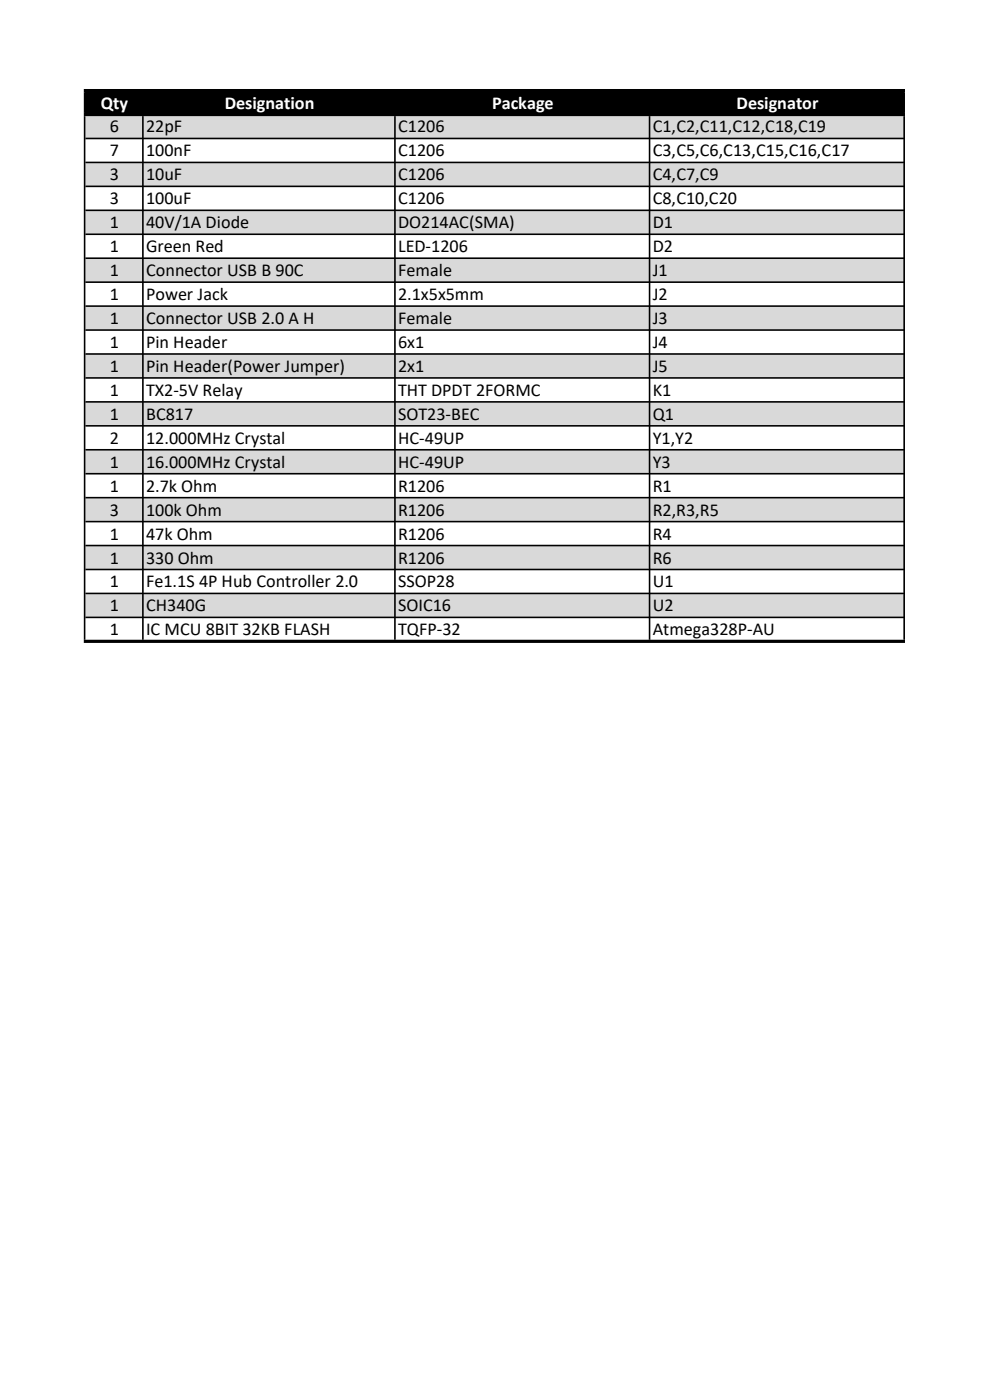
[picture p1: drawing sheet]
<svg xmlns="http://www.w3.org/2000/svg" width="210mm" height="297mm" viewBox="0 0 210 297" stroke-linecap="round" stroke-linejoin="round" font-family="sans-serif">
<defs><g id="words">
<g font-size="3.9" fill="#fff">
<text x="21.4" y="23">Qty</text>
<text x="47.7" y="23">Designation</text>
<text x="104.4" y="23">Package</text>
<text x="156.3" y="23">Designator</text>
</g>
<g font-size="3.9">
<text x="23.3" y="28.1">6</text>
<text x="31" y="28.1">22pF</text>
<text x="84.5" y="28.1">C1206</text>
<text x="138.5" y="28.1">C1,C2,C11,C12,C18,C19</text>
<text x="23.3" y="33.2">7</text>
<text x="31" y="33.2">100nF</text>
<text x="84.5" y="33.2">C1206</text>
<text x="138.5" y="33.2">C3,C5,C6,C13,C15,C16,C17</text>
<text x="23.3" y="38.3">3</text>
<text x="31" y="38.3">10uF</text>
<text x="84.5" y="38.3">C1206</text>
<text x="138.5" y="38.3">C4,C7,C9</text>
<text x="23.3" y="43.3">3</text>
<text x="31" y="43.3">100uF</text>
<text x="84.5" y="43.3">C1206</text>
<text x="138.5" y="43.3">C8,C10,C20</text>
<text x="23.3" y="48.4">1</text>
<text x="23.3" y="53.5">1</text>
<text x="31" y="48.4">40V/1A Diode</text>
<text x="31" y="53.5">Green Red</text>
<text x="84.5" y="48.4">DO214AC(SMA)</text>
<text x="84.5" y="53.5">LED-1206</text>
<text x="138.5" y="48.4">D1</text>
<text x="138.5" y="53.5">D2</text>
<text x="23.3" y="58.6">1</text>
<text x="31" y="58.6">Connector USB B 90C</text>
<text x="84.5" y="58.6">Female</text>
<text x="138.5" y="58.6">J1</text>
<text x="23.3" y="63.7">1</text>
<text x="31" y="63.7">Power Jack</text>
<text x="84.5" y="63.7">2.1x5x5mm</text>
<text x="138.5" y="63.7">J2</text>
<text x="23.3" y="68.7">1</text>
<text x="31" y="68.7">Connector USB 2.0 A H</text>
<text x="84.5" y="68.7">Female</text>
<text x="138.5" y="68.7">J3</text>
<text x="23.3" y="73.8">1</text>
<text x="31" y="73.8">Pin Header</text>
<text x="84.5" y="73.8">6x1</text>
<text x="138.5" y="73.8">J4</text>
<text x="23.3" y="78.9">1</text>
<text x="23.3" y="84">1</text>
<text x="31" y="78.9">Pin Header(Power Jumper)</text>
<text x="31" y="84">TX2-5V Relay</text>
<text x="84.5" y="78.9">2x1</text>
<text x="84.5" y="84">THT DPDT 2FORMC</text>
<text x="138.5" y="78.9">J5</text>
<text x="138.5" y="84">K1</text>
<text x="23.3" y="89.1">1</text>
<text x="31" y="89.1">BC817</text>
<text x="84.5" y="89.1">SOT23-BEC</text>
<text x="138.5" y="89.1">Q1</text>
<text x="23.3" y="94.1">2</text>
<text x="31" y="94.1">12.000MHz Crystal</text>
<text x="84.5" y="94.1">HC-49UP</text>
<text x="138.5" y="94.1">Y1,Y2</text>
<text x="23.3" y="99.2">1</text>
<text x="31" y="99.2">16.000MHz Crystal</text>
<text x="84.5" y="99.2">HC-49UP</text>
<text x="138.5" y="99.2">Y3</text>
<text x="23.3" y="104.3">1</text>
<text x="31" y="104.3">2.7k Ohm</text>
<text x="84.5" y="104.3">R1206</text>
<text x="138.5" y="104.3">R1</text>
<text x="23.3" y="109.4">3</text>
<text x="31" y="109.4">100k Ohm</text>
<text x="84.5" y="109.4">R1206</text>
<text x="138.5" y="109.4">R2,R3,R5</text>
<text x="23.3" y="114.5">1</text>
<text x="23.3" y="119.5">1</text>
<text x="31" y="114.5">47k Ohm</text>
<text x="31" y="119.5">330 Ohm</text>
<text x="84.5" y="114.5">R1206</text>
<text x="84.5" y="119.5">R1206</text>
<text x="138.5" y="114.5">R4</text>
<text x="138.5" y="119.5">R6</text>
<text x="23.3" y="124.6">1</text>
<text x="31" y="124.6">Fe1.1S 4P Hub Controller 2.0</text>
<text x="84.5" y="124.6">SSOP28</text>
<text x="138.5" y="124.6">U1</text>
<text x="23.3" y="129.7">1</text>
<text x="31" y="129.7">CH340G</text>
<text x="84.5" y="129.7">SOIC16</text>
<text x="138.5" y="129.7">U2</text>
<text x="23.3" y="134.8">1</text>
<text x="31" y="134.8">IC MCU 8BIT 32KB FLASH</text>
<text x="84.5" y="134.8">TQFP-32</text>
<text x="138.5" y="134.8">Atmega328P-AU</text>
</g>
</g></defs>
<path d="M18.1 19.4h173.8v4.9h-173.8z" fill="#000"/>
<path d="M18.1 24.3h173.8v5.1h-173.8zM18.1 34.5h173.8v5.1h-173.8zM18.1 44.6h173.8v5.1h-173.8zM18.1 54.8h173.8v5.1h-173.8zM18.1 64.9h173.8v5.2h-173.8zM18.1 75.1h173.8v5.1h-173.8zM18.1 85.3h173.8v5.1h-173.8zM18.1 95.4h173.8v5.1h-173.8zM18.1 105.6h173.8v5.1h-173.8zM18.1 115.7h173.8v5.2h-173.8zM18.1 125.9h173.8v5.1h-173.8z" fill-rule="evenodd" fill="#d9d9d9"/>
<g fill="#000">
<path d="M17.8 19.6h.3v4.4h-.3zM30.1 19.6h.4v4.4h-.4zM83.6 19.6h.3v4.4h-.3zM137.6 19.6h.4v4.4h-.4zM191.6 19.6h.4v4.4h-.4zM17.8 24.6h.3v111.1h-.3zM30.1 24.6h.4v111.1h-.4zM83.6 24.6h.3v111.1h-.3zM137.6 24.6h.4v111.1h-.4zM191.6 24.6h.4v111.1h-.4z" fill-rule="evenodd"/>
<path d="M17.8 18.9h174.2v.7h-174.2zM17.8 24h174.2v.6h-174.2zM18.1 29.2h173.9v.3h-173.9zM18.1 34.3h173.9v.3h-173.9zM18.1 39.4h173.9v.3h-173.9zM18.1 44.4h173.9v.4h-173.9zM18.1 49.5h173.9v.4h-173.9zM18.1 54.6h173.9v.3h-173.9zM18.1 59.7h173.9v.3h-173.9zM18.1 64.8h173.9v.3h-173.9zM18.1 69.8h173.9v.4h-173.9zM18.1 74.9h173.9v.4h-173.9zM18.1 80h173.9v.3h-173.9zM18.1 85.1h173.9v.3h-173.9zM18.1 90.2h173.9v.3h-173.9zM18.1 95.2h173.9v.4h-173.9zM18.1 100.3h173.9v.4h-173.9zM18.1 105.4h173.9v.3h-173.9zM18.1 110.5h173.9v.3h-173.9zM18.1 115.6h173.9v.3h-173.9zM18.1 120.6h173.9v.4h-173.9zM18.1 125.7h173.9v.4h-173.9zM18.1 130.8h173.9v.3h-173.9zM17.8 135.7h174.2v.7h-174.2z" fill-rule="evenodd"/>
</g>
<use href="#words"/>
</svg>
